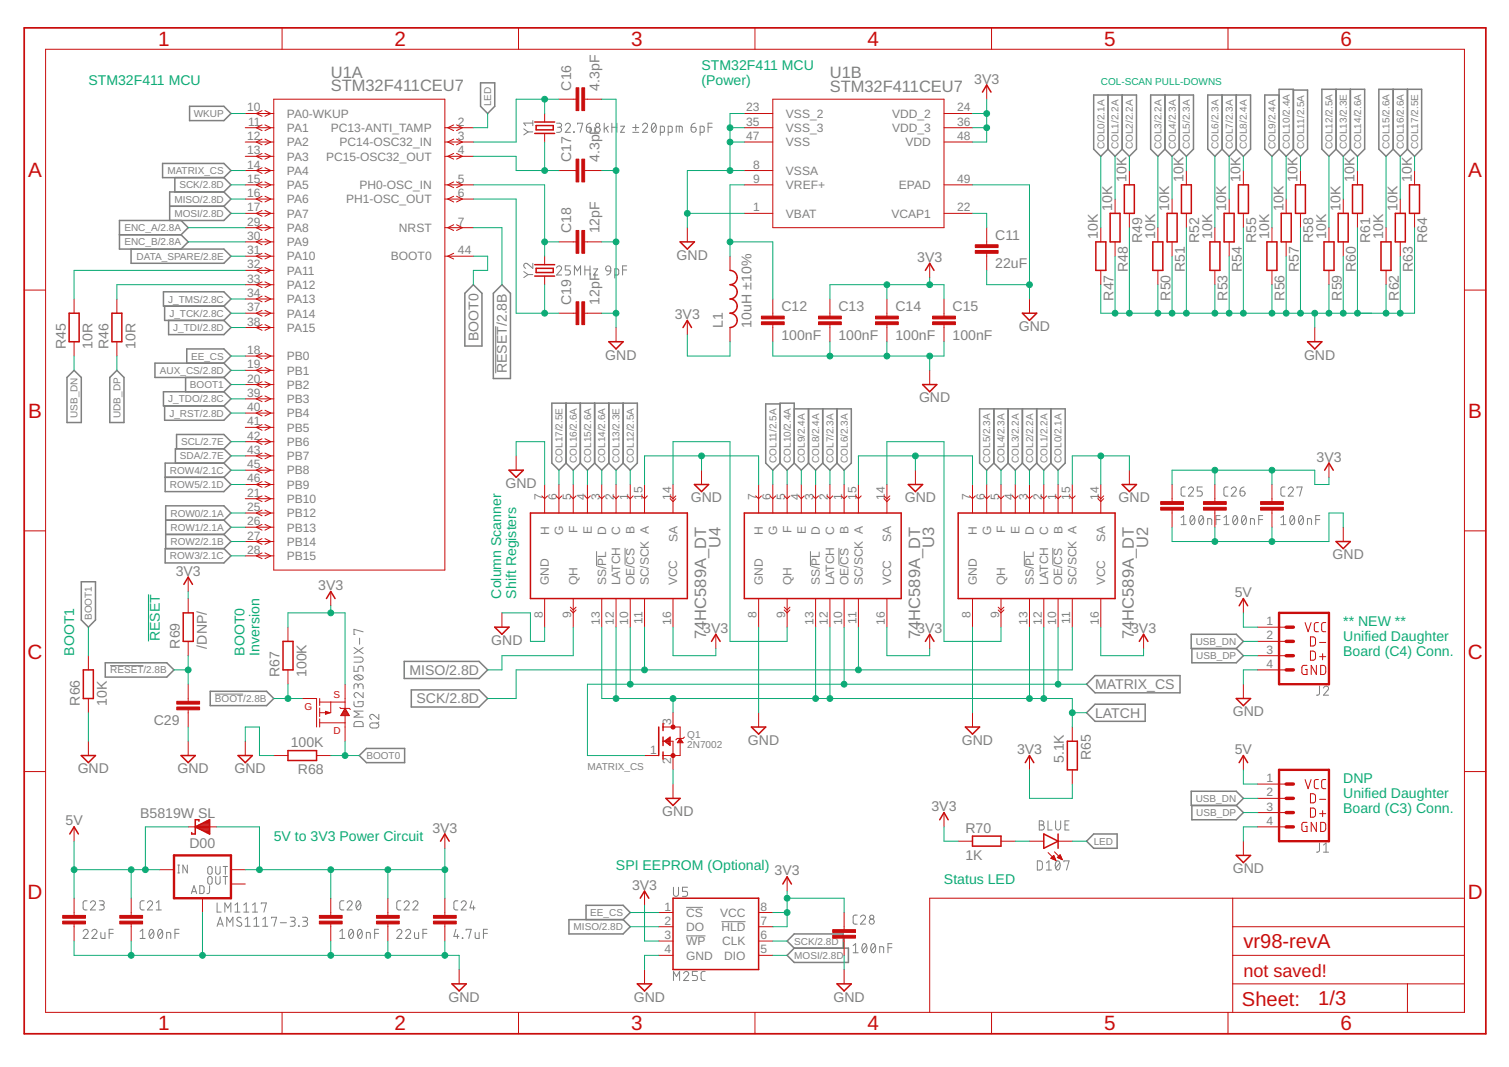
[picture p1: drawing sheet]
<svg xmlns="http://www.w3.org/2000/svg" width="297mm" height="210mm" viewBox="0 0 297 210" stroke-linecap="round" stroke-linejoin="round" font-family="sans-serif">
<defs><g id="words">
<g font-size="4.1" fill="#c90d0c">
<text x="31.1" y="9">1</text>
<text x="77.7" y="9">2</text>
<text x="124.2" y="9">3</text>
<text x="170.8" y="9">4</text>
<text x="217.3" y="9">5</text>
<text x="263.9" y="9">6</text>
<text x="5.5" y="34.8">A</text>
<text x="289" y="34.8">A</text>
<text x="5.5" y="82.2">B</text>
<text x="289" y="82.2">B</text>
<text x="5.4" y="129.5">C</text>
<text x="288.9" y="129.5">C</text>
<text x="5.4" y="176.9">D</text>
<text x="288.9" y="176.9">D</text>
<text x="31.1" y="202.7">1</text>
<text x="77.7" y="202.7">2</text>
<text x="124.2" y="202.7">3</text>
<text x="170.8" y="202.7">4</text>
<text x="217.3" y="202.7">5</text>
<text x="263.9" y="202.7">6</text>
</g>
<g font-size="4" fill="#c90d0c">
<text x="244.8" y="186.5">vr98-revA</text>
<text x="244.5" y="197.9">Sheet:</text>
<text x="259.5" y="197.8">1/3</text>
</g>
<text font-size="3.6" fill="#c90d0c" x="244.8" y="192.1">not saved!</text>
<g font-size="3.2" fill="#808080">
<text x="65.1" y="17.8">STM32F411CEU7</text>
<text x="65.1" y="15.3">U1A</text>
<text x="163.4" y="15.3">U1B</text>
<text x="163.3" y="18.1">STM32F411CEU7</text>
<text x="141.8" y="107.9" transform="rotate(-90 141.8 107.9)">U4</text>
<text x="183.9" y="107.9" transform="rotate(-90 183.9 107.9)">U3</text>
<text x="226" y="107.9" transform="rotate(-90 226 107.9)">U2</text>
<text x="139" y="125.7" transform="rotate(-90 139 125.7)">74HC589A_DT</text>
<text x="181.1" y="125.7" transform="rotate(-90 181.1 125.7)">74HC589A_DT</text>
<text x="223.2" y="125.7" transform="rotate(-90 223.2 125.7)">74HC589A_DT</text>
</g>
<g font-size="2.8" fill="#0dab76">
<text x="17.4" y="16.7">STM32F411 MCU</text>
<text x="138.1" y="13.8">STM32F411 MCU</text>
<text x="138.1" y="16.7">(Power)</text>
<text x="98.7" y="117.8" transform="rotate(-90 98.7 117.8)">Column Scanner</text>
<text x="101.6" y="117.8" transform="rotate(-90 101.6 117.8)">Shift Registers</text>
<text x="264.4" y="123.1">** NEW **</text>
<text x="14.6" y="129" transform="rotate(-90 14.6 129)">BOOT1</text>
<text x="31.4" y="126.2" transform="rotate(-90 31.4 126.2)">RESET</text>
<text x="48.1" y="129" transform="rotate(-90 48.1 129)">BOOT0</text>
<text x="51.1" y="129" transform="rotate(-90 51.1 129)">Inversion</text>
<text x="264.4" y="126">Unified Daughter</text>
<text x="264.4" y="129">Board (C4) Conn.</text>
<text x="264.4" y="154">DNP</text>
<text x="264.4" y="156.9">Unified Daughter</text>
<text x="264.4" y="159.9">Board (C3) Conn.</text>
<text x="53.9" y="165.5">5V to 3V3 Power Circuit</text>
<text x="121.3" y="171.1">SPI EEPROM (Optional)</text>
<text x="185.8" y="173.9">Status LED</text>
</g>
<g font-size="2.8" fill="#808080">
<text x="112.4" y="17.8" transform="rotate(-90 112.4 17.8)">C16</text>
<text x="118" y="17.8" transform="rotate(-90 118 17.8)">4.3pF</text>
<text x="191.8" y="16.4">3V3</text>
<text x="112.4" y="31.9" transform="rotate(-90 112.4 31.9)">C17</text>
<text x="118" y="31.9" transform="rotate(-90 118 31.9)">4.3pF</text>
<text x="221.7" y="35.8" transform="rotate(-90 221.7 35.8)">10K</text>
<text x="233" y="35.8" transform="rotate(-90 233 35.8)">10K</text>
<text x="244.2" y="35.8" transform="rotate(-90 244.2 35.8)">10K</text>
<text x="255.4" y="35.8" transform="rotate(-90 255.4 35.8)">10K</text>
<text x="266.7" y="35.8" transform="rotate(-90 266.7 35.8)">10K</text>
<text x="277.9" y="35.8" transform="rotate(-90 277.9 35.8)">10K</text>
<text x="218.9" y="41.4" transform="rotate(-90 218.9 41.4)">10K</text>
<text x="230.2" y="41.4" transform="rotate(-90 230.2 41.4)">10K</text>
<text x="241.4" y="41.4" transform="rotate(-90 241.4 41.4)">10K</text>
<text x="252.6" y="41.4" transform="rotate(-90 252.6 41.4)">10K</text>
<text x="263.8" y="41.4" transform="rotate(-90 263.8 41.4)">10K</text>
<text x="275.1" y="41.4" transform="rotate(-90 275.1 41.4)">10K</text>
<text x="112.4" y="45.9" transform="rotate(-90 112.4 45.9)">C18</text>
<text x="118" y="45.9" transform="rotate(-90 118 45.9)">12pF</text>
<text x="195.9" y="47.2">C11</text>
<text x="216.1" y="47" transform="rotate(-90 216.1 47)">10K</text>
<text x="224.8" y="47.9" transform="rotate(-90 224.8 47.9)">R49</text>
<text x="227.4" y="47" transform="rotate(-90 227.4 47)">10K</text>
<text x="236" y="47.9" transform="rotate(-90 236 47.9)">R52</text>
<text x="238.6" y="47" transform="rotate(-90 238.6 47)">10K</text>
<text x="247.3" y="47.9" transform="rotate(-90 247.3 47.9)">R55</text>
<text x="249.8" y="47" transform="rotate(-90 249.8 47)">10K</text>
<text x="258.5" y="47.9" transform="rotate(-90 258.5 47.9)">R58</text>
<text x="261" y="47" transform="rotate(-90 261 47)">10K</text>
<text x="269.7" y="47.9" transform="rotate(-90 269.7 47.9)">R61</text>
<text x="272.3" y="47" transform="rotate(-90 272.3 47)">10K</text>
<text x="280.9" y="47.9" transform="rotate(-90 280.9 47.9)">R64</text>
<text x="133.2" y="51.1">GND</text>
<text x="180.6" y="51.5">3V3</text>
<text x="195.9" y="52.8">22uF</text>
<text x="222" y="53.5" transform="rotate(-90 222 53.5)">R48</text>
<text x="233.2" y="53.5" transform="rotate(-90 233.2 53.5)">R51</text>
<text x="244.5" y="53.5" transform="rotate(-90 244.5 53.5)">R54</text>
<text x="255.7" y="53.5" transform="rotate(-90 255.7 53.5)">R57</text>
<text x="266.9" y="53.5" transform="rotate(-90 266.9 53.5)">R60</text>
<text x="278.1" y="53.5" transform="rotate(-90 278.1 53.5)">R63</text>
<text x="112.4" y="59.9" transform="rotate(-90 112.4 59.9)">C19</text>
<text x="118" y="59.9" transform="rotate(-90 118 59.9)">12pF</text>
<text x="219.2" y="59.1" transform="rotate(-90 219.2 59.1)">R47</text>
<text x="230.4" y="59.1" transform="rotate(-90 230.4 59.1)">R50</text>
<text x="241.6" y="59.1" transform="rotate(-90 241.6 59.1)">R53</text>
<text x="252.9" y="59.1" transform="rotate(-90 252.9 59.1)">R56</text>
<text x="264.1" y="59.1" transform="rotate(-90 264.1 59.1)">R59</text>
<text x="275.3" y="59.1" transform="rotate(-90 275.3 59.1)">R62</text>
<text x="132.8" y="62.7">3V3</text>
<text x="142.3" y="64.4" transform="rotate(-90 142.3 64.4)">L1</text>
<text x="147.9" y="64.4" transform="rotate(-90 147.9 64.4)">10uH ±10%</text>
<text x="153.8" y="61.2">C12</text>
<text x="165" y="61.2">C13</text>
<text x="176.3" y="61.2">C14</text>
<text x="187.5" y="61.2">C15</text>
<text x="200.6" y="65.1">GND</text>
<text x="12.9" y="68.6" transform="rotate(-90 12.9 68.6)">R45</text>
<text x="18.2" y="68.6" transform="rotate(-90 18.2 68.6)">10R</text>
<text x="21.4" y="68.6" transform="rotate(-90 21.4 68.6)">R46</text>
<text x="26.7" y="68.6" transform="rotate(-90 26.7 68.6)">10R</text>
<text x="94.2" y="67.1" transform="rotate(-90 94.2 67.1)">BOOT0</text>
<text x="119.1" y="70.7">GND</text>
<text x="153.8" y="66.8">100nF</text>
<text x="165" y="66.8">100nF</text>
<text x="176.3" y="66.8">100nF</text>
<text x="187.5" y="66.8">100nF</text>
<text x="256.7" y="70.7">GND</text>
<text x="99.8" y="73.4" transform="rotate(-90 99.8 73.4)">RESET/2.8B</text>
<text x="180.9" y="79.2">GND</text>
<text x="259.1" y="90.8">3V3</text>
<text x="99.5" y="96">GND</text>
<text x="136" y="98.8">GND</text>
<text x="178.1" y="98.8">GND</text>
<text x="220.2" y="98.8">GND</text>
<text x="34.6" y="113.3">3V3</text>
<text x="262.3" y="110">GND</text>
<text x="62.7" y="116.1">3V3</text>
<text x="243.1" y="117.5">5V</text>
<text x="138.4" y="124.5">3V3</text>
<text x="180.6" y="124.5">3V3</text>
<text x="222.7" y="124.5">3V3</text>
<text x="35.4" y="127.6" transform="rotate(-90 35.4 127.6)">R69</text>
<text x="40.7" y="127.6" transform="rotate(-90 40.7 127.6)">/DNP/</text>
<text x="96.7" y="126.9">GND</text>
<text x="55" y="133.2" transform="rotate(-90 55 133.2)">R67</text>
<text x="60.3" y="133.2" transform="rotate(-90 60.3 133.2)">100K</text>
<text x="80.6" y="132.8">MISO/2.8D</text>
<text x="215.6" y="135.6">MATRIX_CS</text>
<text x="15.7" y="138.8" transform="rotate(-90 15.7 138.8)">R66</text>
<text x="21" y="138.8" transform="rotate(-90 21 138.8)">10K</text>
<text x="30.3" y="142.6">C29</text>
<text x="82" y="138.4">SCK/2.8D</text>
<text x="215.6" y="141.2">LATCH</text>
<text x="242.7" y="140.9">GND</text>
<text x="57.2" y="147">100K</text>
<text x="147.2" y="146.5">GND</text>
<text x="189.3" y="146.5">GND</text>
<text x="200.2" y="148.4">3V3</text>
<text x="214.7" y="149.5" transform="rotate(-90 214.7 149.5)">R65</text>
<text x="243.1" y="148.4">5V</text>
<text x="15.3" y="152.1">GND</text>
<text x="34.9" y="152.1">GND</text>
<text x="46.2" y="152.1">GND</text>
<text x="58.6" y="152.3">R68</text>
<text x="209.4" y="150.1" transform="rotate(-90 209.4 150.1)">5.1K</text>
<text x="27.6" y="160.8">B5819W SL</text>
<text x="130.4" y="160.6">GND</text>
<text x="183.4" y="159.6">3V3</text>
<text x="12.9" y="162.4">5V</text>
<text x="37.3" y="166.7">D00</text>
<text x="85.1" y="163.8">3V3</text>
<text x="190" y="163.8">R70</text>
<text x="152.5" y="172.2">3V3</text>
<text x="190" y="169.1">1K</text>
<text x="242.7" y="171.8">GND</text>
<text x="124.4" y="175">3V3</text>
<text x="88.3" y="197.1">GND</text>
<text x="124.8" y="197.1">GND</text>
<text x="164.1" y="197.1">GND</text>
</g>
<g font-size="2.4" fill="#808080">
<text x="48.7" y="21.9">10</text>
<text x="56.5" y="23.2">PA0-WKUP</text>
<text x="146.9" y="21.9">23</text>
<text x="154.7" y="23.2">VSS_2</text>
<text x="175.6" y="23.2">VDD_2</text>
<text x="188.4" y="21.9">24</text>
<text x="48.7" y="27.5">12</text>
<text x="48.8" y="24.7">11</text>
<text x="56.5" y="26">PA1</text>
<text x="56.5" y="28.8">PA2</text>
<text x="65.1" y="26">PC13-ANTI_TAMP</text>
<text x="66.8" y="28.8">PC14-OSC32_IN</text>
<text x="90.2" y="24.7">2</text>
<text x="90.2" y="27.5">3</text>
<text x="146.9" y="24.7">35</text>
<text x="146.9" y="27.5">47</text>
<text x="154.7" y="26">VSS_3</text>
<text x="154.7" y="28.8">VSS</text>
<text x="175.6" y="26">VDD_3</text>
<text x="178.2" y="28.8">VDD</text>
<text x="188.4" y="24.7">36</text>
<text x="188.4" y="27.5">48</text>
<text x="48.7" y="30.4">13</text>
<text x="48.7" y="33.2">14</text>
<text x="48.7" y="36">15</text>
<text x="56.5" y="31.6">PA3</text>
<text x="56.5" y="34.4">PA4</text>
<text x="64.2" y="31.6">PC15-OSC32_OUT</text>
<text x="90.2" y="30.4">4</text>
<text x="90.2" y="36">5</text>
<text x="148.2" y="33.2">8</text>
<text x="148.2" y="36">9</text>
<text x="154.7" y="34.4">VSSA</text>
<text x="188.4" y="36">49</text>
<text x="48.7" y="38.8">16</text>
<text x="48.7" y="41.6">17</text>
<text x="56.5" y="37.2">PA5</text>
<text x="56.5" y="40">PA6</text>
<text x="68.1" y="40">PH1-OSC_OUT</text>
<text x="70.8" y="37.2">PH0-OSC_IN</text>
<text x="90.2" y="38.8">6</text>
<text x="148.2" y="41.6">1</text>
<text x="154.7" y="37.2">VREF+</text>
<text x="176.9" y="37.2">EPAD</text>
<text x="188.4" y="41.6">22</text>
<text x="48.7" y="44.4">29</text>
<text x="48.7" y="47.2">30</text>
<text x="56.5" y="42.8">PA7</text>
<text x="56.5" y="45.6">PA8</text>
<text x="78.5" y="45.6">NRST</text>
<text x="90.2" y="44.4">7</text>
<text x="154.7" y="42.8">VBAT</text>
<text x="175.5" y="42.8">VCAP1</text>
<text x="48.7" y="50">31</text>
<text x="48.7" y="52.8">32</text>
<text x="56.5" y="48.4">PA9</text>
<text x="56.5" y="51.2">PA10</text>
<text x="76.9" y="51.2">BOOT0</text>
<text x="90.2" y="50">44</text>
<text x="48.7" y="55.6">33</text>
<text x="48.7" y="58.4">34</text>
<text x="56.5" y="54">PA11</text>
<text x="56.5" y="56.8">PA12</text>
<text x="56.5" y="59.7">PA13</text>
<text x="48.7" y="61.2">37</text>
<text x="48.7" y="64">38</text>
<text x="56.5" y="62.5">PA14</text>
<text x="56.5" y="65.3">PA15</text>
<text x="48.7" y="69.6">18</text>
<text x="56.5" y="70.9">PB0</text>
<text x="48.7" y="72.5">19</text>
<text x="48.7" y="75.3">20</text>
<text x="56.5" y="73.7">PB1</text>
<text x="56.5" y="76.5">PB2</text>
<text x="48.7" y="78.1">39</text>
<text x="48.7" y="80.9">40</text>
<text x="48.7" y="83.7">41</text>
<text x="56.5" y="79.3">PB3</text>
<text x="56.5" y="82.1">PB4</text>
<text x="48.7" y="86.5">42</text>
<text x="48.7" y="89.3">43</text>
<text x="56.5" y="84.9">PB5</text>
<text x="56.5" y="87.7">PB6</text>
<text x="48.7" y="92.1">45</text>
<text x="48.7" y="94.9">46</text>
<text x="56.5" y="90.5">PB7</text>
<text x="56.5" y="93.3">PB8</text>
<text x="48.7" y="97.7">21</text>
<text x="48.7" y="100.5">25</text>
<text x="56.5" y="96.1">PB9</text>
<text x="56.5" y="99">PB10</text>
<text x="56.5" y="101.8">PB12</text>
<text x="106.8" y="98.3" transform="rotate(-90 106.8 98.3)">7</text>
<text x="109.6" y="98.3" transform="rotate(-90 109.6 98.3)">6</text>
<text x="112.4" y="98.3" transform="rotate(-90 112.4 98.3)">5</text>
<text x="115.2" y="98.3" transform="rotate(-90 115.2 98.3)">4</text>
<text x="118.1" y="98.3" transform="rotate(-90 118.1 98.3)">3</text>
<text x="120.9" y="98.3" transform="rotate(-90 120.9 98.3)">2</text>
<text x="123.7" y="98.3" transform="rotate(-90 123.7 98.3)">1</text>
<text x="126.5" y="98.3" transform="rotate(-90 126.5 98.3)">15</text>
<text x="132.1" y="98.3" transform="rotate(-90 132.1 98.3)">14</text>
<text x="148.9" y="98.3" transform="rotate(-90 148.9 98.3)">7</text>
<text x="151.7" y="98.3" transform="rotate(-90 151.7 98.3)">6</text>
<text x="154.5" y="98.3" transform="rotate(-90 154.5 98.3)">5</text>
<text x="157.4" y="98.3" transform="rotate(-90 157.4 98.3)">4</text>
<text x="160.2" y="98.3" transform="rotate(-90 160.2 98.3)">3</text>
<text x="163" y="98.3" transform="rotate(-90 163 98.3)">2</text>
<text x="165.8" y="98.3" transform="rotate(-90 165.8 98.3)">1</text>
<text x="168.6" y="98.3" transform="rotate(-90 168.6 98.3)">15</text>
<text x="174.2" y="98.3" transform="rotate(-90 174.2 98.3)">14</text>
<text x="191" y="98.3" transform="rotate(-90 191 98.3)">7</text>
<text x="193.8" y="98.3" transform="rotate(-90 193.8 98.3)">6</text>
<text x="196.6" y="98.3" transform="rotate(-90 196.6 98.3)">5</text>
<text x="199.5" y="98.3" transform="rotate(-90 199.5 98.3)">4</text>
<text x="202.3" y="98.3" transform="rotate(-90 202.3 98.3)">3</text>
<text x="205.1" y="98.3" transform="rotate(-90 205.1 98.3)">2</text>
<text x="207.9" y="98.3" transform="rotate(-90 207.9 98.3)">1</text>
<text x="210.7" y="98.3" transform="rotate(-90 210.7 98.3)">15</text>
<text x="216.3" y="98.3" transform="rotate(-90 216.3 98.3)">14</text>
<text x="48.7" y="103.3">26</text>
<text x="48.7" y="106.1">27</text>
<text x="56.5" y="104.6">PB13</text>
<text x="56.5" y="107.4">PB14</text>
<text x="108.1" y="105.2" transform="rotate(-90 108.1 105.2)">H</text>
<text x="110.9" y="105.3" transform="rotate(-90 110.9 105.3)">G</text>
<text x="113.7" y="104.9" transform="rotate(-90 113.7 104.9)">F</text>
<text x="116.5" y="105.1" transform="rotate(-90 116.5 105.1)">E</text>
<text x="119.3" y="105.2" transform="rotate(-90 119.3 105.2)">D</text>
<text x="122.1" y="105.2" transform="rotate(-90 122.1 105.2)">C</text>
<text x="124.9" y="105.1" transform="rotate(-90 124.9 105.1)">B</text>
<text x="133.3" y="106.7" transform="rotate(-90 133.3 106.7)">SA</text>
<text x="150.2" y="105.2" transform="rotate(-90 150.2 105.2)">H</text>
<text x="153" y="105.3" transform="rotate(-90 153 105.3)">G</text>
<text x="155.8" y="104.9" transform="rotate(-90 155.8 104.9)">F</text>
<text x="158.6" y="105.1" transform="rotate(-90 158.6 105.1)">E</text>
<text x="161.4" y="105.2" transform="rotate(-90 161.4 105.2)">D</text>
<text x="164.2" y="105.2" transform="rotate(-90 164.2 105.2)">C</text>
<text x="167" y="105.1" transform="rotate(-90 167 105.1)">B</text>
<text x="175.4" y="106.7" transform="rotate(-90 175.4 106.7)">SA</text>
<text x="192.3" y="105.2" transform="rotate(-90 192.3 105.2)">H</text>
<text x="195.1" y="105.3" transform="rotate(-90 195.1 105.3)">G</text>
<text x="197.9" y="104.9" transform="rotate(-90 197.9 104.9)">F</text>
<text x="200.7" y="105.1" transform="rotate(-90 200.7 105.1)">E</text>
<text x="203.5" y="105.2" transform="rotate(-90 203.5 105.2)">D</text>
<text x="206.3" y="105.2" transform="rotate(-90 206.3 105.2)">C</text>
<text x="209.1" y="105.1" transform="rotate(-90 209.1 105.1)">B</text>
<text x="217.5" y="106.7" transform="rotate(-90 217.5 106.7)">SA</text>
<text x="48.7" y="108.9">28</text>
<text x="56.5" y="110.2">PB15</text>
<text x="108.1" y="115.2" transform="rotate(-90 108.1 115.2)">GND</text>
<text x="113.7" y="115.2" transform="rotate(-90 113.7 115.2)">QH</text>
<text x="119.3" y="115.2" transform="rotate(-90 119.3 115.2)">SS/PL</text>
<text x="122.1" y="115.2" transform="rotate(-90 122.1 115.2)">LATCH</text>
<text x="124.9" y="115.2" transform="rotate(-90 124.9 115.2)">OE/CS</text>
<text x="127.7" y="115.2" transform="rotate(-90 127.7 115.2)">SC/SCK A</text>
<text x="133.3" y="115.2" transform="rotate(-90 133.3 115.2)">VCC</text>
<text x="150.2" y="115.2" transform="rotate(-90 150.2 115.2)">GND</text>
<text x="155.8" y="115.2" transform="rotate(-90 155.8 115.2)">QH</text>
<text x="161.4" y="115.2" transform="rotate(-90 161.4 115.2)">SS/PL</text>
<text x="164.2" y="115.2" transform="rotate(-90 164.2 115.2)">LATCH</text>
<text x="167" y="115.2" transform="rotate(-90 167 115.2)">OE/CS</text>
<text x="169.8" y="115.2" transform="rotate(-90 169.8 115.2)">SC/SCK A</text>
<text x="175.4" y="115.2" transform="rotate(-90 175.4 115.2)">VCC</text>
<text x="192.3" y="115.2" transform="rotate(-90 192.3 115.2)">GND</text>
<text x="197.9" y="115.2" transform="rotate(-90 197.9 115.2)">QH</text>
<text x="203.5" y="115.2" transform="rotate(-90 203.5 115.2)">SS/PL</text>
<text x="206.3" y="115.2" transform="rotate(-90 206.3 115.2)">LATCH</text>
<text x="209.1" y="115.2" transform="rotate(-90 209.1 115.2)">OE/CS</text>
<text x="211.9" y="115.2" transform="rotate(-90 211.9 115.2)">SC/SCK A</text>
<text x="217.5" y="115.2" transform="rotate(-90 217.5 115.2)">VCC</text>
<text x="106.8" y="121.7" transform="rotate(-90 106.8 121.7)">8</text>
<text x="112.4" y="121.7" transform="rotate(-90 112.4 121.7)">9</text>
<text x="118.1" y="123" transform="rotate(-90 118.1 123)">13</text>
<text x="120.9" y="123" transform="rotate(-90 120.9 123)">12</text>
<text x="123.7" y="123" transform="rotate(-90 123.7 123)">10</text>
<text x="126.5" y="122.8" transform="rotate(-90 126.5 122.8)">11</text>
<text x="132.1" y="123" transform="rotate(-90 132.1 123)">16</text>
<text x="148.9" y="121.7" transform="rotate(-90 148.9 121.7)">8</text>
<text x="154.5" y="121.7" transform="rotate(-90 154.5 121.7)">9</text>
<text x="160.2" y="123" transform="rotate(-90 160.2 123)">13</text>
<text x="163" y="123" transform="rotate(-90 163 123)">12</text>
<text x="165.8" y="123" transform="rotate(-90 165.8 123)">10</text>
<text x="168.6" y="122.8" transform="rotate(-90 168.6 122.8)">11</text>
<text x="174.2" y="123" transform="rotate(-90 174.2 123)">16</text>
<text x="191" y="121.7" transform="rotate(-90 191 121.7)">8</text>
<text x="196.6" y="121.7" transform="rotate(-90 196.6 121.7)">9</text>
<text x="202.3" y="123" transform="rotate(-90 202.3 123)">13</text>
<text x="205.1" y="123" transform="rotate(-90 205.1 123)">12</text>
<text x="207.9" y="123" transform="rotate(-90 207.9 123)">10</text>
<text x="210.7" y="122.8" transform="rotate(-90 210.7 122.8)">11</text>
<text x="216.3" y="123" transform="rotate(-90 216.3 123)">16</text>
<text x="249.3" y="123">1</text>
<text x="249.3" y="125.8">2</text>
<text x="249.3" y="128.6">3</text>
<text x="249.3" y="131.4">4</text>
<text x="132.1" y="142.6" transform="rotate(-90 132.1 142.6)">3</text>
<text x="128" y="148.2">1</text>
<text x="132.1" y="150.3" transform="rotate(-90 132.1 150.3)">2</text>
<text x="249.3" y="153.9">1</text>
<text x="249.3" y="156.7">2</text>
<text x="249.3" y="159.5">3</text>
<text x="249.3" y="162.3">4</text>
<text x="130.8" y="179.1">1</text>
<text x="149.7" y="179.1">8</text>
<text x="130.8" y="184.7">3</text>
<text x="130.8" y="181.9">2</text>
<text x="135.1" y="180.4">CS</text>
<text x="135.1" y="186">WP</text>
<text x="135.1" y="183.2">DO</text>
<text x="141.7" y="180.4">VCC</text>
<text x="142" y="183.2">HLD</text>
<text x="142.1" y="186">CLK</text>
<text x="149.7" y="181.9">7</text>
<text x="149.7" y="184.7">6</text>
<text x="130.8" y="187.5">4</text>
<text x="135.1" y="188.8">GND</text>
<text x="142.5" y="188.8">DIO</text>
<text x="149.7" y="187.5">5</text>
</g>
<text font-size="2" fill="#0dab76" x="216.7" y="16.7">COL-SCAN PULL-DOWNS</text>
<g font-size="2" fill="#808080">
<text x="38.2" y="23">WKUP</text>
<text x="96.7" y="20.9" transform="rotate(-90 96.7 20.9)">LED</text>
<text x="217.4" y="29.3" transform="rotate(-90 217.4 29.3)">COL0/2.1A</text>
<text x="220.2" y="29.3" transform="rotate(-90 220.2 29.3)">COL1/2.2A</text>
<text x="223" y="29.3" transform="rotate(-90 223 29.3)">COL2/2.2A</text>
<text x="228.6" y="29.3" transform="rotate(-90 228.6 29.3)">COL3/2.2A</text>
<text x="231.4" y="29.3" transform="rotate(-90 231.4 29.3)">COL4/2.3A</text>
<text x="234.2" y="29.3" transform="rotate(-90 234.2 29.3)">COL5/2.3A</text>
<text x="239.8" y="29.3" transform="rotate(-90 239.8 29.3)">COL6/2.3A</text>
<text x="242.7" y="29.3" transform="rotate(-90 242.7 29.3)">COL7/2.3A</text>
<text x="245.5" y="29.3" transform="rotate(-90 245.5 29.3)">COL8/2.4A</text>
<text x="251.1" y="29.3" transform="rotate(-90 251.1 29.3)">COL9/2.4A</text>
<text x="253.9" y="29.3" transform="rotate(-90 253.9 29.3)">COL10/2.4A</text>
<text x="256.7" y="29.3" transform="rotate(-90 256.7 29.3)">COL11/2.5A</text>
<text x="262.3" y="29.3" transform="rotate(-90 262.3 29.3)">COL12/2.5A</text>
<text x="265.1" y="29.3" transform="rotate(-90 265.1 29.3)">COL13/2.3E</text>
<text x="267.9" y="29.3" transform="rotate(-90 267.9 29.3)">COL14/2.6A</text>
<text x="273.5" y="29.3" transform="rotate(-90 273.5 29.3)">COL15/2.6A</text>
<text x="276.3" y="29.3" transform="rotate(-90 276.3 29.3)">COL16/2.6A</text>
<text x="279.1" y="29.3" transform="rotate(-90 279.1 29.3)">COL17/2.5E</text>
<text x="32.9" y="34.2">MATRIX_CS</text>
<text x="34.3" y="39.9">MISO/2.8D</text>
<text x="35.3" y="37.1">SCK/2.8D</text>
<text x="24.5" y="45.5">ENC_A/2.8A</text>
<text x="34.3" y="42.7">MOSI/2.8D</text>
<text x="24.5" y="48.3">ENC_B/2.8A</text>
<text x="26.9" y="51.1">DATA_SPARE/2.8E</text>
<text x="33.1" y="59.5">J_TMS/2.8C</text>
<text x="33.4" y="62.3">J_TCK/2.8C</text>
<text x="34.1" y="65.1">J_TDI/2.8D</text>
<text x="37.6" y="70.7">EE_CS</text>
<text x="31.5" y="73.5">AUX_CS/2.8D</text>
<text x="37.4" y="76.4">BOOT1</text>
<text x="15.3" y="82.2" transform="rotate(-90 15.3 82.2)">USB_DN</text>
<text x="23.7" y="82.2" transform="rotate(-90 23.7 82.2)">UDB_DP</text>
<text x="33.1" y="79.2">J_TDO/2.8C</text>
<text x="33.4" y="82">J_RST/2.8D</text>
<text x="35.6" y="87.6">SCL/2.7E</text>
<text x="33.5" y="93.2">ROW4/2.1C</text>
<text x="33.5" y="96">ROW5/2.1D</text>
<text x="35.4" y="90.4">SDA/2.7E</text>
<text x="110.7" y="91.1" transform="rotate(-90 110.7 91.1)">COL17/2.5E</text>
<text x="113.5" y="91.1" transform="rotate(-90 113.5 91.1)">COL16/2.6A</text>
<text x="116.3" y="91.1" transform="rotate(-90 116.3 91.1)">COL15/2.6A</text>
<text x="119.1" y="91.1" transform="rotate(-90 119.1 91.1)">COL14/2.6A</text>
<text x="122" y="91.1" transform="rotate(-90 122 91.1)">COL13/2.3E</text>
<text x="124.8" y="91.1" transform="rotate(-90 124.8 91.1)">COL12/2.5A</text>
<text x="152.8" y="91.1" transform="rotate(-90 152.8 91.1)">COL11/2.5A</text>
<text x="155.6" y="91.1" transform="rotate(-90 155.6 91.1)">COL10/2.4A</text>
<text x="158.4" y="91.1" transform="rotate(-90 158.4 91.1)">COL9/2.4A</text>
<text x="161.3" y="91.1" transform="rotate(-90 161.3 91.1)">COL8/2.4A</text>
<text x="164.1" y="91.1" transform="rotate(-90 164.1 91.1)">COL7/2.3A</text>
<text x="166.9" y="91.1" transform="rotate(-90 166.9 91.1)">COL6/2.3A</text>
<text x="194.9" y="91.1" transform="rotate(-90 194.9 91.1)">COL5/2.3A</text>
<text x="197.7" y="91.1" transform="rotate(-90 197.7 91.1)">COL4/2.3A</text>
<text x="200.6" y="91.1" transform="rotate(-90 200.6 91.1)">COL3/2.2A</text>
<text x="203.4" y="91.1" transform="rotate(-90 203.4 91.1)">COL2/2.2A</text>
<text x="206.2" y="91.1" transform="rotate(-90 206.2 91.1)">COL1/2.2A</text>
<text x="209" y="91.1" transform="rotate(-90 209 91.1)">COL0/2.1A</text>
<text x="33.6" y="101.6">ROW0/2.1A</text>
<text x="33.6" y="104.4">ROW1/2.1A</text>
<text x="33.6" y="107.2">ROW2/2.1B</text>
<text x="33.5" y="110">ROW3/2.1C</text>
<text x="18.1" y="122" transform="rotate(-90 18.1 122)">BOOT1</text>
<text x="235.4" y="126.9">USB_DN</text>
<text x="235.5" y="129.7">USB_DP</text>
<text x="21.7" y="132.5">RESET/2.8B</text>
<text x="42.3" y="138.1">BOOT/2.8B</text>
<text x="72.1" y="149.3">BOOT0</text>
<text x="135.3" y="147.2">2N7002</text>
<text x="135.3" y="145.1">Q1</text>
<text x="115.6" y="151.4">MATRIX_CS</text>
<text x="235.4" y="157.7">USB_DN</text>
<text x="235.5" y="160.6">USB_DP</text>
<text x="215.3" y="166.2">LED</text>
<text x="112.9" y="183">MISO/2.8D</text>
<text x="116.2" y="180.2">EE_CS</text>
<text x="156.3" y="185.8">SCK/2.8D</text>
<text x="156.3" y="188.6">MOSI/2.8D</text>
</g>
<g font-size="2" fill="#c90d0c">
<text x="65.7" y="137.4">S</text>
<text x="59.9" y="139.7">G</text>
<text x="65.7" y="144.4">D</text>
</g>
</g></defs>
<g fill="none" stroke="#808080" stroke-width=".2">
<path d="M103.1 25.4l.8 .6M103.9 26h1M103.9 26l-.8 .5M104.9 24.2h-1.8l.4 .5M104.9 23.7v1M109.6 24.2h.6a.4 .4 0 0 1 .4 .4 .4 .4 0 0 1-.4 .4h-.5M110 25a.5 .5 0 0 1 .5 .5 .5 .5 0 0 1-.5 .5h-.4M111.3 24.6a.49 .49 0 0 1 .7-.3 .49 .49 0 0 1 .1 .7l-.8 1h1M112.9 25.9l.1 .1zM113.7 24.4v-.2h1l-.5 1.8M115.4 25h.6a.5 .5 0 0 1 .4 .6 .5 .5 0 0 1-.5 .4 .5 .5 0 0 1-.5-.5zM116.2 24.2a.8 .8 0 0 0-.8 .8"/>
<path d="M118.9 24.2v1.8M119.3 25.2l.4 .8M119.7 24.8l-.8 .6M120.4 25h1M120.4 24.2v1.8M121.4 24.2v1.8M122.2 24.8h.7l-.7 1.2h.7M124.5 26h1.2M124.5 25.1h1.2M125.1 24.5v1.2M126.5 24.6a.49 .49 0 0 1 .7-.3 .49 .49 0 0 1 .1 .7l-.8 1h1M128.4 24.4l.3-.2a1.05 1.05 0 0 1 0 1.8 1.14 1.14 0 0 1-.3-1.6z"/>
<path d="M129.1 24.6l-.8 1M130 26h.6l.2-.2v-.7l-.2-.2-.6-.1v1.8M131.5 26h.6l.2-.2v-.7l-.1-.2-.7-.1v1.8M133.1 26v-1.2l1.1 .1 .1 1.1M133.7 24.8v1.2M136 25h.6a.5 .5 0 0 1 .4 .6 .5 .5 0 0 1-.5 .4 .5 .5 0 0 1-.5-.5zM136.8 24.2a.77 .77 0 0 0-.8 .8M137.8 26h.6l.2-.2v-.7l-.1-.2-.7-.1v1.8M139.4 25h.8M140.2 24.2h-.8v1.8M103.1 53.4l.8 .6M103.9 54l-.8 .6"/>
<path d="M103.9 54h1M104.9 51.8v1l-1-.9a.49 .49 0 0 0-.8 .2 .49 .49 0 0 0 .4 .7M109.6 52.7a.49 .49 0 0 1 .7-.4 .49 .49 0 0 1 .1 .8l-.8 1h1M112.3 52.3h-1v.8h.6a.51 .51 0 0 1 .4 .5 .51 .51 0 0 1-.4 .5h-.6M113.1 54.1v-1.8l.6 1 .6-1v1.8M115.1 53.1h1M115.1 52.3v1.8M116.1 52.3v1.8M116.8 52.9h.8l-.8 1.2h.8M119.3 52.5l.3-.2 .5 .2 .1 .8-.9-.1-.1-.3zM120.2 53.3l-.2 .6-.6 .2M121 54.1h.6l.2-.2v-.7l-.2-.3h-.6v1.8"/>
<path d="M122.6 53.1h.8M123.4 52.3h-.8v1.8M233.3 95.8h-.6l-.2 .4v1.2l.2 .2h.6M233.9 96.2a.49 .49 0 0 1 .7-.4 .49 .49 0 0 1 .2 .8l-.9 1h1M236.7 95.8h-1v.8h.6a.51 .51 0 0 1 .4 .5 .51 .51 0 0 1-.4 .5h-.6M241.7 95.8h-.5l-.3 .4v1.2l.3 .2h.5M242.4 96.2a.49 .49 0 0 1 .7-.4 .49 .49 0 0 1 .1 .8l-.8 1h1M244.1 96.6h.6a.5 .5 0 0 1 .4 .6 .5 .5 0 0 1-.5 .4 .5 .5 0 0 1-.5-.5zM244.9 95.8h-.3a.8 .8 0 0 0-.5 .8M252.9 95.8h-.5l-.3 .4 .1 1.2 .2 .2h.5M253.6 96.2a.5 .5 0 0 1 .7-.4 .5 .5 0 0 1 .1 .8l-.8 1h1M255.3 96v-.2h1l-.5 1.8"/>
<path d="M117.4 108.4v2.9M123 107.8v3.3M159.5 108.4v2.9M165.1 107.8v3.3M201.6 108.4v2.9M207.2 107.8v3.3M232.5 101.8l.5-.4v1.8M232.5 103.2h1M234.4 101.5l.3-.1a1.03 1.03 0 0 1 0 1.8 1.11 1.11 0 0 1-.3-1.7zM235.1 101.8l-.8 1M236.2 101.5l.3-.1a1.06 1.06 0 0 1 0 1.8 1.11 1.11 0 0 1-.3-1.7zM236.9 101.8l-.8 1"/>
<path d="M237.7 103.2v-1.2l.8 .2v1M239.4 102.2h.8M240.2 101.4h-.8v1.8M240.9 103.2h1M240.9 101.8l.5-.4v1.8M242.9 101.5l.2-.1a1.03 1.03 0 0 1 0 1.8 1.11 1.11 0 0 1-.2-1.7zM243.5 101.8l-.8 1M244.6 101.5l.3-.1a1.06 1.06 0 0 1 0 1.8 1.11 1.11 0 0 1-.3-1.7zM245.3 101.8l-.8 1M246.1 103.2v-1.2l.8 .2v1M247.8 102.2h.8M248.6 101.4h-.8v1.8"/>
<path d="M252.1 103.2h1M252.1 101.8l.5-.4v1.8M254.1 101.5l.3-.1a1.03 1.03 0 0 1 0 1.8 1.13 1.13 0 0 1-.3-1.7zM254.8 101.8l-.8 1M255.8 101.5l.3-.1a1.03 1.03 0 0 1 0 1.8 1.11 1.11 0 0 1-.3-1.7zM256.5 101.8l-.8 1M257.4 103.2v-1.2l.7 .2 .1 1M259 102.2h.8M259.8 101.4h-.8v1.8M21.7 130.9h6.5M42.3 136.5h5.6M69.7 138v.6l.2 .4h1.2l.4-.2v-.8h-1v.3"/>
<path d="M69.7 131.1v1h.8v-.7a.51 .51 0 0 1 .5-.3 .51 .51 0 0 1 .5 .3v.7M69.7 129.3h1.3a.5 .5 0 0 1 .5 .5 .5 .5 0 0 1-.5 .5h-1.3M69.7 127.4l1.8 1.2M69.8 133a1.11 1.11 0 0 1 1.7 .3 1.07 1.07 0 0 1-1.8 0zM70.1 132.9l1 .8M70.5 135a.5 .5 0 0 1 .5-.5 .5 .5 0 0 1 .5 .5v.5M70.5 135.3v-.4a.4 .4 0 0 0-.4-.4 .4 .4 0 0 0-.4 .4v.6M70.8 125.5v1.2M71.5 136.2v1l-1-.8a.5 .5 0 0 0-.8 .1 .5 .5 0 0 0 .4 .7M71.5 124.3l-1.8-.5v1h.2M71.5 139.9h-1.8l1 .6-1 .6h1.8M71.5 127.4l-1.8 1.2"/>
<path d="M259.7 135v1.5l-.2 .2-.4 .1M260.5 135.4a.49 .49 0 0 1 .7-.4 .49 .49 0 0 1 .2 .8l-.9 1h1M69.8 142.1l.4-.2 1.1 .1 .2 .3v.6h-1.8zM72.8 142.5l.3-.3h1a.5 .5 0 0 1 .5 .5 .5 .5 0 0 1-.5 .5l-1.1-.1-.2-.3zM74.6 140.5v1l-1-.8a.49 .49 0 0 0-.8 .1 .49 .49 0 0 0 .4 .7M74.6 142l-.4 .4M17.1 177.2h-.5l-.2 .4v1.2l.2 .2h.5M17.8 177.6a.49 .49 0 0 1 .7-.4 .49 .49 0 0 1 .1 .8l-.8 1h1M19.5 177.2h.6a.4 .4 0 0 1 .4 .4 .4 .4 0 0 1-.4 .4h-.4M20 178a.5 .5 0 0 1 .5 .5 .5 .5 0 0 1-.5 .5h-.5M28.4 177.2h-.6l-.2 .4v1.2l.2 .2h.6M29 177.6a.5 .5 0 0 1 .7-.4 .5 .5 0 0 1 .2 .8l-.9 1h1"/>
<path d="M30.8 179h.9M30.8 177.6l.5-.4v1.8M35 171.7h.3M35 170.2h.3M35.2 170.2v1.5M36.9 170.2v1.5l-.9-1.5v1.5M37.7 175.8l.5-1.6 .5 1.6M37.8 175.4h.8M39.3 174.2l.6 .1 .3 .2v1l-.3 .3h-.6zM41 172.6l.3-.2 .3 .2 .2 .9a.43 .43 0 0 1-.5 .5 .43 .43 0 0 1-.4-.5zM41 170.6l.3-.1 .3 .1 .2 1a.43 .43 0 0 1-.5 .4 .43 .43 0 0 1-.4-.4zM41.3 174.2l-.1 1.4-.2 .2h-.3"/>
<path d="M42.5 172.4v1.1a.43 .43 0 0 0 .4 .5 .43 .43 0 0 0 .4-.5v-1.1M42.5 170.5v1.1a.43 .43 0 0 0 .4 .4 .43 .43 0 0 0 .4-.4v-1.1M42.7 177.6v1.8h.8M43.9 172.4h.9M43.9 170.5h.9M44.3 179.4v-1.8l.6 1 .5-1v1.8M44.4 170.5v1.5M44.4 172.4v1.6M46.2 179.4h1M46.2 178l.6-.4v1.8M48 179.4h1M48 178l.5-.4v1.8"/>
<path d="M49.7 179.4h1M49.7 178l.5-.4v1.8M51.4 177.8v-.2h1l-.5 1.8M67.7 177.2h-.6l-.2 .4v1.2l.2 .2h.6M68.3 177.6a.49 .49 0 0 1 .7-.4 .49 .49 0 0 1 .2 .8l-.9 1h1M70.3 177.3l.2-.1a1.05 1.05 0 0 1 0 1.8 1.12 1.12 0 0 1-.2-1.7zM71 177.6l-.9 1M78.9 177.2h-.5l-.3 .4v1.2l.3 .2h.5M79.5 177.6a.5 .5 0 0 1 .7-.4 .5 .5 0 0 1 .2 .8l-.9 1h1.1M81.3 177.6a.49 .49 0 0 1 .7-.4 .49 .49 0 0 1 .1 .8l-.8 1h1M90.1 177.2h-.5l-.3 .4 .1 1.2 .2 .2h.5M90.8 177.6a.49 .49 0 0 1 .7-.4 .49 .49 0 0 1 .1 .8l-.8 1h1"/>
<path d="M92.9 177.2l-.4 1.4h1M93.2 178.2v.8M132.6 174.5v1.3a.5 .5 0 0 0 .5 .5 .5 .5 0 0 0 .5-.5v-1.3M135.1 178.5h3.3M135.3 174.5h-1v.8h.7a.51 .51 0 0 1 .3 .5 .51 .51 0 0 1-.3 .5h-.7M204.2 169.4h.7l.3 .3v1.1l-.3 .3-.7 .1zM204.6 161.5h.5a.4 .4 0 0 1 .4 .4 .4 .4 0 0 1-.4 .4 .5 .5 0 0 1 .5 .5 .5 .5 0 0 1-.5 .5h-.5zM204.6 162.3h.5M206 171.2h1M206 169.8l.5-.4v1.8M206.3 161.5v1.8h.8M207.8 161.5v1.3a.5 .5 0 0 0 .5 .5 .5 .5 0 0 0 .5-.5v-1.3"/>
<path d="M207.9 169.5l.3-.1a1.05 1.05 0 0 1 0 1.8 1.16 1.16 0 0 1-.3-1.7zM208.6 169.8l-.8 1M209.4 169.5v-.1h1l-.5 1.8M209.6 162.3h.6M210.4 161.5h-.8v1.8h.8M259.7 165.8v1.6l-.2 .2h-.4M260.5 167.6h1M260.5 166.2l.5-.4v1.8M16.4 183.2a.49 .49 0 0 1 .7-.4 .49 .49 0 0 1 .1 .8l-.8 1h1M18.1 183.2a.49 .49 0 0 1 .7-.4 .49 .49 0 0 1 .1 .8l-.8 1h1M19.9 183.4v1l.3 .2h.5v-1.2M21.5 183.6h.8"/>
<path d="M22.3 182.8h-.8v1.8M27.6 184.6h1M27.6 183.2l.5-.4v1.8M29.5 182.9l.3-.1a1.05 1.05 0 0 1 0 1.8 1.14 1.14 0 0 1-.3-1.7zM30.2 183.2l-.8 1M31.3 182.9l.2-.1a1.05 1.05 0 0 1 0 1.8 1.12 1.12 0 0 1-.2-1.7zM31.9 183.2l-.8 1M32.8 184.6v-1.2l.7 .1 .1 .1v1M34.4 183.6h.8M35.2 182.8h-.8v1.8M42.7 182.2l.6-1.8 .6 1.8M42.9 181.8h.9"/>
<path d="M44.6 182.2v-1.8l.6 1 .6-1v1.8M47.5 180.6a.45 .45 0 0 0-.7-.1 .45 .45 0 0 0-.1 .6l.7 .4a.46 .46 0 0 1 0 .7 .46 .46 0 0 1-.6-.1l-.2-.1M48.3 180.8l.4-.4v1.8M48.3 182.2h1M50 182.2h1M50 180.8l.5-.4v1.8M51.7 182.2h1M51.7 180.8l.5-.4v1.8M53.4 180.6v-.2h1l-.5 1.8M55.2 181.5h1.2M57.1 180.4h.6a.39 .39 0 0 1 .4 .4 .39 .39 0 0 1-.4 .4h-.4M57.6 181.2a.5 .5 0 0 1 .5 .5 .5 .5 0 0 1-.5 .5h-.5"/>
<path d="M58.8 182.1l.1 .1zM59.5 180.4h.6a.39 .39 0 0 1 .4 .4 .39 .39 0 0 1-.4 .4h-.4M60 181.2a.5 .5 0 0 1 .5 .5 .5 .5 0 0 1-.5 .5h-.5M66.9 183.2l.5-.4v1.8M66.9 184.6h1M68.8 182.9l.3-.1a1.05 1.05 0 0 1 0 1.8 1.12 1.12 0 0 1-.3-1.7zM69.5 183.2l-.8 1M70.6 182.9l.2-.1a1.07 1.07 0 0 1 0 1.8 1.12 1.12 0 0 1-.2-1.7zM71.2 183.2l-.8 1M72.1 184.6v-1.2l.6 .1 .2 .1v1M73.7 183.6h.8M74.5 182.8h-.8v1.8"/>
<path d="M78.1 183.2a.49 .49 0 0 1 .7-.4 .49 .49 0 0 1 .2 .8l-.9 1h1M79.8 183.2a.49 .49 0 0 1 .7-.4 .49 .49 0 0 1 .2 .8l-.9 1h1M81.6 183.4v.9l.3 .3h.5v-1.2M83.2 183.6h.8M84 182.8h-.8v1.8M89.7 182.8l-.4 1.4h1M90 183.8v.8M91 184.5l.1 .1zM91.8 183v-.2h1l-.5 1.8M93.5 183.4l.1 1 .2 .2h.5v-1.2M95.2 183.6h.7M95.9 182.8h-.7v1.8"/>
<path d="M132.6 192.9v-1.8l.6 1 .6-1v1.8M134.6 191.5a.5 .5 0 0 1 .7-.4 .5 .5 0 0 1 .1 .8l-.8 1h1M135.1 184.1h3.8M137.3 191.1h-1v.8h.6a.51 .51 0 0 1 .4 .5 .51 .51 0 0 1-.4 .5h-.6M138.8 191.1h-.5l-.3 .4v1.2l.3 .2h.5M142 181.3h4.7M167.9 186l.5-.4v1.8M167.9 187.4h1M168.7 180h-.5l-.3 .4 .1 1.2 .2 .2h.5M169.4 180.4a.49 .49 0 0 1 .7-.4 .49 .49 0 0 1 .1 .8l-.8 1h1M169.9 185.7l.3-.1a1.05 1.05 0 0 1 0 1.8 1.14 1.14 0 0 1-.3-1.7zM170.6 186l-.8 1"/>
<path d="M171.6 185.7l.3-.1a1.07 1.07 0 0 1 0 1.8 1.14 1.14 0 0 1-.3-1.7zM172.3 186l-.8 1M173.2 187.4v-1.2l.7 .2v1M174.8 186.4h.8M175.6 185.6h-.8v1.8"/>
<circle cx="117.6" cy="24.6" r=".4"/>
<circle cx="117.6" cy="25.5" r=".5"/>
<circle cx="171.6" cy="180.4" r=".4"/>
<circle cx="171.6" cy="181.3" r=".5"/>
</g>
<g fill="none" stroke="#808080" stroke-width=".3">
<path d="M94.6 16.3h2.8v4.6l-1.4 1.4-1.4-1.4zM218.1 18.7v10.6M220.9 18.7v10.6M229.3 18.7v10.6M232.1 18.7v10.6M240.6 18.7v10.6M243.4 18.7v10.6M251.8 18.7h-2.8v10.6l1.4 1.5 1.4-1.5M254.6 17.7h2.8v11.6l-1.4 1.5-1.4-1.5M263 17.6v11.7M265.8 17.6v11.7M274.2 17.6v11.7"/>
<path d="M277.1 17.6v11.7M32 32.2h12.1l1.4 1.3-1.4 1.4h-12.1zM34.4 34.9v2.9M37.3 20.9h6.8l1.4 1.4-1.4 1.4h-6.8zM44.1 37.8l1.4 1.4-1.4 1.4M44.1 37.8h-10.7v5.6M44.1 34.9l1.4 1.5-1.4 1.4M218.1 29.3l-1.4 1.5-1.4-1.5v-10.6h8.4v10.6l-1.4 1.5-1.4-1.5M218.1 29.3l1.4 1.5 1.4-1.5M229.3 29.3l-1.4 1.5-1.4-1.5v-10.6h8.4v10.6l-1.4 1.5-1.4-1.5M229.3 29.3l1.4 1.5 1.4-1.5M240.6 29.3l-1.5 1.5-1.4-1.5v-10.6h8.5v10.6l-1.4 1.5-1.4-1.5"/>
<path d="M240.6 29.3l1.4 1.5 1.4-1.5M251.8 29.3v-11.7h2.8v11.7M251.8 29.3l1.4 1.5 1.4-1.5M263 29.3l-1.4 1.5-1.4-1.5v-11.7h8.4v11.7l-1.4 1.5-1.4-1.5M263 29.3l1.4 1.5 1.4-1.5M274.2 29.3l-1.4 1.5-1.4-1.5v-11.7h8.4v11.7l-1.4 1.5-1.3-1.5M274.2 29.3l1.4 1.5 1.5-1.5M23.5 46.2h12.1M32.2 57.4h11.9l1.4 1.4-1.4 1.4h-11.9zM33.4 40.6h10.7M35.6 43.4l1.4 1.4-1.4 1.4M35.6 46.2l1.4 1.4-1.4 1.4"/>
<path d="M44.1 40.6l1.4 1.4-1.4 1.4h-20.6v5.6h20.6l1.4 1.4-1.4 1.4h-18.3v-2.8M93.2 56l1.7 1.7v10.4h-3.4v-10.4zM98.8 56l1.7 1.7v16.8h-3.4v-16.8zM13.2 74.3l1.4-1.4 1.4 1.4v8.8h-2.8zM21.6 74.3l1.4-1.4 1.4 1.4v8.8h-2.8zM32.4 60.2v2.8h11.7M32.4 79.9v2.8h11.7l1.4-1.4-1.4-1.4M33.2 63v2.8h10.9l1.4-1.4-1.4-1.4M36.5 74.3v2.8M36.8 71.4v-2.8h7.3l1.4 1.4-1.4 1.4M44.1 71.4h-13.6v2.9h13.6M44.1 74.3l1.4 1.3-1.4 1.5"/>
<path d="M44.1 77.1h-11.9v2.8h11.9M44.1 60.2l1.4 1.4-1.4 1.4M44.1 77.1l1.4 1.4-1.4 1.4M44.1 71.4l1.4 1.5-1.4 1.4M111.4 79.3v11.8M114.2 79.3v11.8M117.1 79.3v11.8M119.8 79.3v11.8M122.7 79.3v11.8M153.5 79.5h-2.8v11.6l1.4 1.4 1.4-1.4M32.5 93.9h11.6M34.8 88.3v-2.8h9.3l1.4 1.4-1.4 1.4"/>
<path d="M44.1 88.3l1.4 1.4-1.4 1.4M44.1 91.1h-11.6v5.6h11.6l1.4-1.4-1.4-1.4M44.1 88.3h-9.6v2.8M44.1 91.1l1.4 1.4-1.4 1.4M111.4 91.1l-1.4 1.4-1.4-1.4v-11.8h16.9v11.8l-1.4 1.4-1.4-1.4M111.4 91.1l1.4 1.4 1.4-1.4M114.2 91.1l1.4 1.4 1.5-1.4M117.1 91.1l1.3 1.4 1.4-1.4M119.8 91.1l1.5 1.4 1.4-1.4M153.5 91.1v-11.8h2.8v11.8M153.5 91.1l1.4 1.4 1.4-1.4M156.3 80.4h11.3v10.7l-1.4 1.4-1.4-1.4"/>
<path d="M156.3 91.1l1.4 1.4 1.5-1.4M159.2 91.1l1.3 1.4 1.4-1.4M159.2 80.4v10.7M161.9 91.1l1.5 1.4 1.4-1.4M161.9 80.4v10.7M164.8 80.4v10.7M195.6 91.1l-1.4 1.4-1.4-1.4v-10.7h16.9v10.7l-1.4 1.4-1.4-1.4M195.6 91.1l1.4 1.4 1.4-1.4M195.6 80.4v10.7M198.4 91.1l1.5 1.4 1.4-1.4M198.4 80.4v10.7M201.3 91.1l1.3 1.4 1.5-1.4"/>
<path d="M201.3 80.4v10.7M204.1 91.1l1.4 1.4 1.4-1.4M204.1 80.4v10.7M206.9 80.4v10.7M16 114.4h2.8v7.6l-1.4 1.4-1.4-1.4zM32.5 107.9h11.6l1.4 1.4-1.4 1.4h-11.6zM32.6 102.3h11.5M32.6 105.1h11.5M44.1 102.3l1.4-1.4-1.4-1.4h-11.5v8.4M44.1 102.3l1.4 1.4-1.4 1.4M44.1 105.1l1.4 1.4-1.4 1.4M20.7 130.4h12.1l1.4 1.4-1.4 1.4h-12.1z"/>
<path d="M41.4 136h11.1l1.4 1.4-1.4 1.4h-11.1zM79.6 130.1h14.7l1.7 1.7-1.7 1.7h-14.7zM81 135.7h13.3l1.7 1.7-1.7 1.7h-13.3zM215.6 132.9h16.7v3.4h-16.7l-1.7-1.7zM234.5 124.8h8.9l1.4 1.4-1.4 1.4h-8.9zM234.6 127.6v2.8h8.8l1.4-1.4-1.4-1.4M70.7 148.6l1.4-1.4h7.6v2.8h-7.6zM213.9 140.2l1.7-1.7h9.8v3.4h-9.8zM234.5 155.7h8.9l1.4 1.4-1.4 1.4h-8.9zM234.6 158.5v2.8h8.8l1.4-1.4-1.4-1.4M215.3 164.1h4.6v2.8h-4.6l-1.4-1.4zM112 180.9h10.7l1.4 1.4-1.4 1.4h-10.7z"/>
<path d="M115.4 180.9v-2.8h7.3l1.4 1.4-1.4 1.4M156.3 186.5l-1.4-1.4 1.4-1.4h9.7v2.8M156.3 186.5h10.7v2.8h-10.7l-1.4-1.4z"/>
</g>
<path d="M97.6 64.2v9.2" fill="none" stroke="#808080" stroke-width=".21"/>
<g fill="none" stroke="#c90d0c" stroke-width=".2">
<path d="M9 9.7h279.3v189.5h-279.3zM53.9 19.5h33.7v92.6h-33.7zM55.5 5.5v4.2M102.1 5.5v4.2M110 19.5h3.4M115.1 19.5h3.3M148.6 5.5v4.2M152.1 19.5h33.7v25.3h-33.7zM194.2 16.7v2.8M195.2 5.5v4.2M241.7 5.5v4.2M48.3 22.3h5.6"/>
<path d="M48.3 25.1h5.6M48.3 27.9h5.6M48.3 30.8h5.6M48.3 33.5h5.6M48.3 36.4h5.6M48.3 39.2h5.6M51.6 21.8l-1.2 .5 1.2 .6M51.6 24.6l-1.2 .5 1.2 .6M51.6 27.4l-1.2 .5 1.2 .6M51.6 30.2l-1.2 .6 1.2 .5M51.6 33l-1.2 .5 1.2 .6M51.6 35.8l-1.2 .6 1.2 .5"/>
<path d="M51.6 38.6l-1.2 .6 1.2 .5M52.2 21.8l1.1 .5-1.1 .6M52.2 24.6l1.1 .5-1.1 .6M52.2 27.4l1.1 .5-1.1 .6M52.2 30.2l1.1 .6-1.1 .5M52.2 33l1.1 .5-1.1 .6M52.2 35.8l1.1 .6-1.1 .5M52.2 38.6l1.1 .6-1.1 .5M87.6 25.1h5.6M87.6 27.9h5.6M87.6 30.8h5.6M87.6 36.4h5.6"/>
<path d="M87.6 39.2h5.6M89.3 24.6l-1.2 .5 1.2 .6M89.3 27.4l-1.2 .5 1.2 .6M89.3 30.2l-1.2 .6 1.2 .5M89.3 35.8l-1.2 .6 1.2 .5M89.3 38.6l-1.2 .6 1.2 .5M89.9 24.6l1.1 .5-1.1 .6M89.9 27.4l1.1 .5-1.1 .6M89.9 30.2l1.1 .6-1.1 .5M89.9 35.8l1.1 .6-1.1 .5M89.9 38.6l1.1 .6-1.1 .5M107.2 22.3v1.7"/>
<path d="M107.2 26.2v1.7M110 33.5h3.4M115.1 33.5h3.3M146.5 22.3h5.6M146.5 25.1h5.6M146.5 27.9h5.6M146.5 33.5h5.6M146.5 36.4h5.6M185.8 22.3h5.6M185.8 25.1h5.6M185.8 27.9h5.6M185.8 36.4h5.6"/>
<path d="M219.5 39.2v2.8M222.3 33.5v2.9M230.7 39.2v2.8M233.5 33.5v2.9M242 39.2v2.8M244.8 33.5v2.9M253.2 39.2v2.8M256 33.5v2.9M264.4 39.2v2.8M267.2 33.5v2.9M275.6 39.2v2.8M278.4 33.5v2.9"/>
<path d="M4.8 57.1h4.2M14.6 58.8v2.8M23 58.8v2.8M48.3 42h5.6M48.3 44.8h5.6M48.3 47.6h5.6M48.3 50.4h5.6M48.3 53.2h5.6M48.3 56h5.6M48.3 58.8h5.6M51.6 41.4l-1.2 .6 1.2 .5M51.6 44.2l-1.2 .6 1.2 .5"/>
<path d="M51.6 47l-1.2 .6 1.2 .6M51.6 49.8l-1.2 .6 1.2 .5M51.6 52.6l-1.2 .6 1.2 .6M51.6 55.5l-1.2 .5 1.2 .6M51.6 58.3l-1.2 .5 1.2 .6M52.2 41.4l1.1 .6-1.1 .5M52.2 44.2l1.1 .6-1.1 .5M52.2 47l1.1 .6-1.1 .6M52.2 49.8l1.1 .6-1.1 .5M52.2 52.6l1.1 .6-1.1 .6M52.2 55.5l1.1 .5-1.1 .6M52.2 58.3l1.1 .5-1.1 .6"/>
<path d="M87.6 44.8h5.6M87.6 50.4h5.6M89.3 44.2l-1.2 .6 1.2 .5M89.3 49.8l-1.2 .6 1.2 .5M89.9 44.2l1.1 .6-1.1 .5M107.2 50.4v1.7M107.2 54.3v1.7M110 47.6h3.4M115.1 47.6h3.3M135.3 44.8v2.8M143.7 50.4v2.8M146.5 42h5.6"/>
<path d="M152.1 58.8v3.4M163.4 58.8v3.4M174.6 58.8v3.4M183 51.8v2.8M185.8 42h5.6M185.8 58.8v3.4M194.2 44.8v3.4M194.2 49.8v3.4M202.6 58.8v2.8M216.7 44.8v2.8M216.7 53.2v2.8M219.5 47.6v2.8"/>
<path d="M222.3 42v2.8M227.9 44.8v2.8M227.9 53.2v2.8M230.7 47.6v2.8M233.5 42v2.8M239.1 44.8v2.8M239.1 53.2v2.8M242 47.6v2.8M244.8 42v2.8M250.4 44.8v2.8M250.4 53.2v2.8M253.2 47.6v2.8"/>
<path d="M256 42v2.8M261.6 44.8v2.8M261.6 53.2v2.8M264.4 47.6v2.8M267.2 42v2.8M272.8 44.8v2.8M272.8 53.2v2.8M275.6 47.6v2.8M278.4 42v2.8M288.3 57.1h4.2M14.6 67.2v2.8M23 67.2v2.8"/>
<path d="M48.3 61.6h5.6M48.3 64.4h5.6M48.3 70h5.6M48.3 72.9h5.6M48.3 75.6h5.6M48.3 78.5h5.6M51.6 61.1l-1.2 .5 1.2 .6M51.6 63.9l-1.2 .5 1.2 .6M51.6 69.5l-1.2 .5 1.2 .6M51.6 72.3l-1.2 .6 1.2 .5M51.6 75.1l-1.2 .5 1.2 .6M51.6 77.9l-1.2 .6 1.2 .5"/>
<path d="M52.2 61.1l1.1 .5-1.1 .6M52.2 63.9l1.1 .5-1.1 .6M52.2 69.5l1.1 .5-1.1 .6M52.2 72.3l1.1 .6-1.1 .5M52.2 75.1l1.1 .5-1.1 .6M52.2 77.9l1.1 .6-1.1 .5M110 61.6h3.4M115.1 61.6h3.3M121.3 64.4v2.8M135.3 63v2.8M143.7 64.4v2.8M152.1 63.9v3.3"/>
<path d="M163.4 63.9v3.3M174.6 63.9v3.3M183 72.9v2.7M185.8 63.9v3.3M258.8 64.4v2.8M48.3 81.3h5.6M48.3 84.1h5.6M48.3 86.9h5.6M48.3 89.7h5.6M48.3 92.5h5.6M48.3 95.3h5.6M48.3 98.1h5.6"/>
<path d="M51.6 80.7l-1.2 .6 1.2 .5M51.6 83.5l-1.2 .6 1.2 .5M51.6 86.3l-1.2 .6 1.2 .5M51.6 89.1l-1.2 .6 1.2 .6M51.6 91.9l-1.2 .6 1.2 .5M51.6 94.7l-1.2 .6 1.2 .6M51.6 97.6l-1.2 .5 1.2 .6M52.2 80.7l1.1 .6-1.1 .5M52.2 83.5l1.1 .6-1.1 .5M52.2 86.3l1.1 .6-1.1 .5M52.2 89.1l1.1 .6-1.1 .6M52.2 91.9l1.1 .6-1.1 .5"/>
<path d="M52.2 94.7l1.1 .6-1.1 .6M52.2 97.6l1.1 .5-1.1 .6M101.6 89.7v2.8M106.7 97.6l.5 .5 .6-.5M107.2 95.3v5.6M109.5 97.6l.5 .5 .6-.5M110 95.3v5.6M112.3 97.6l.5 .5 .6-.5M112.8 95.3v5.6M115.1 97.6l.5 .5 .6-.5M115.6 95.3v5.6M117.9 97.6l.5 .5 .6-.5"/>
<path d="M118.4 95.3v5.6M120.7 97.6l.6 .5 .5-.5M121.3 95.3v5.6M123.5 97.6l.6 .5 .5-.5M124.1 95.3v5.6M126.3 97.6l.6 .5 .5-.5M126.9 95.3v5.6M131.9 97.6l.6 .5 .5-.5M131.9 98.1l.6 .6 .5-.6M132.5 95.3v5.6M138.1 92.5v2.8M148.8 97.6l.5 .5 .6-.5"/>
<path d="M149.3 95.3v5.6M151.6 97.6l.5 .5 .6-.5M152.1 95.3v5.6M154.4 97.6l.5 .5 .6-.5M154.9 95.3v5.6M157.2 97.6l.5 .5 .6-.5M157.7 95.3v5.6M160 97.6l.5 .5 .6-.5M160.5 95.3v5.6M162.8 97.6l.6 .5 .5-.5M163.4 95.3v5.6M165.6 97.6l.6 .5 .5-.5"/>
<path d="M166.2 95.3v5.6M168.4 97.6l.6 .5 .5-.5M169 95.3v5.6M174 97.6l.6 .5 .6-.5M174 98.1l.6 .6 .6-.6M174.6 95.3v5.6M180.2 92.5v2.8M190.9 97.6l.5 .5 .6-.5M191.4 95.3v5.6M193.7 97.6l.5 .5 .6-.5M194.2 95.3v5.6M196.5 97.6l.5 .5 .6-.5"/>
<path d="M197 95.3v5.6M199.3 97.6l.6 .5 .5-.5M199.9 95.3v5.6M202.1 97.6l.5 .5 .6-.5M202.6 95.3v5.6M204.9 97.6l.6 .5 .5-.5M205.5 95.3v5.6M207.7 97.6l.6 .5 .5-.5M208.3 95.3v5.6M210.5 97.6l.6 .5 .5-.5M211.1 95.3v5.6M216.1 97.6l.6 .5 .6-.5"/>
<path d="M216.1 98.1l.6 .6 .6-.6M216.7 95.3v5.6M222.3 92.5v2.8M230.7 95.3v3.4M239.1 95.3v3.4M250.4 95.3v3.4M261.6 91.1v2.8M4.8 104.4h4.2M37 113.5v2.9M37 117.8v2.8M48.3 100.9h5.6M48.3 103.7h5.6"/>
<path d="M48.3 106.5h5.6M48.3 109.3h5.6M51.6 100.4l-1.2 .5 1.2 .6M51.6 103.2l-1.2 .5 1.2 .6M51.6 106l-1.2 .5 1.2 .6M51.6 108.8l-1.2 .5 1.2 .6M52.2 100.4l1.1 .5-1.1 .6M52.2 103.2l1.1 .5-1.1 .6M52.2 106l1.1 .5-1.1 .6M52.2 108.8l1.1 .5-1.1 .6M65.1 116.4v2.8M107.2 117.8v5.6"/>
<path d="M112.3 119.4l.5 .6 .6-.6M112.3 120l.5 .6 .6-.6M112.8 117.8v5.6M118.4 117.8v5.6M121.3 117.8v5.6M124.1 117.8v5.6M126.9 117.8v5.6M132.5 117.8v5.6M149.3 117.8v5.6M154.4 119.4l.5 .6 .6-.6M154.4 120l.5 .6 .6-.6M154.9 117.8v5.6"/>
<path d="M160.5 117.8v5.6M163.4 117.8v5.6M166.2 117.8v5.6M169 117.8v5.6M174.6 117.8v5.6M191.4 117.8v5.6M196.5 119.4l.5 .6 .6-.6M196.5 120l.5 .6 .6-.6M197 117.8v5.6M202.6 117.8v5.6M205.5 117.8v5.6M208.3 117.8v5.6"/>
<path d="M211.1 117.8v5.6M216.7 117.8v5.6M230.7 100.4v3.3M239.1 100.4v3.3M244.8 117.8v2.8M250.4 100.4v3.3M264.4 103.7v2.8M288.3 104.4h4.2M17.4 129v2.8M17.4 137.4v2.8M37 126.2v2.8M37 134.6v3.4"/>
<path d="M37 139.7v3.3M56.7 123.4v2.8M56.7 131.8v2.8M59.5 137.4h2.8v5.6M62.9 137.4v1.4M62.9 139.3v1.7M62.9 138.1h5M64.1 140h.1M64.1 139.9l.8 .3-.8 .3zM65.1 138.1v2.1h-2.2M66.9 139.2l.2 .2h1.7l.2 .2M67.6 140h.7"/>
<path d="M67.6 139.8h.6M67.7 139.7h.4M67.8 139.6h.3M67.9 139.4h.1M67.9 134.6v4.7M67.9 139.4l.9 1.4h-1.7zM98.8 120.6v2.8M140.9 124.8v2.8M183 124.8v2.8M225.1 124.8v2.8M244.8 134.6v2.8M247.6 123.4h5.6"/>
<path d="M247.6 126.2h5.6M247.6 129h5.6M247.6 131.8h5.6M256.9 122.5l.6 1.8 .6-1.8M257.3 130.9h-.8l-.2 .2v1.2l.2 .4h.8v-1h-.3M258 128.1h.6l.3 .3v1.1l-.3 .4h-.6zM258 125.3h.6l.3 .3v1.1l-.3 .3-.6 .1zM259.1 130.9v1.8l-1-1.8v1.8M259.5 122.5h-.5l-.3 .4 .1 1.3 .7 .1M259.8 129.2h1.2M259.8 126.4h1.2M260 130.9h.6l.3 .3 .1 1-.4 .5h-.6z"/>
<path d="M260.3 128.6v1.2M261 122.5h-.6l-.2 .4 .1 1.3 .7 .1M4.8 151.8h4.2M17.4 145.8v2.8M37 145.8v2.8M48.3 145.8v2.8M53.9 148.6h2.8M62.3 148.6h2.8M62.9 141.4v1.6M62.9 142.2h5M64.1 140.4h.3M64.1 140.3h.7"/>
<path d="M64.1 140.1h.5M67.1 140.7h1.6M67.2 140.5h1.4M67.3 140.4h1.2M67.4 140.3h1.1M67.5 140.1h.9M67.9 140.9v4.9M126.9 148.6h2.8M130.5 145.8h2v5.6M130.5 143h3.4v5.6h-3.4M130.8 145.8l1.1-.8v1.7zM130.8 145.9h1.1"/>
<path d="M130.9 145.7h1M131 146h.9M131.1 145.6h.8M131.2 146.1h.7M131.3 145.5h.6M131.4 146.3h.5M131.5 145.3h.4M131.6 146.4h.3M131.7 145.2h.2M131.7 146.5h.2M131.8 145h.1M132.5 140.2v2.8"/>
<path d="M132.5 154.2v2.9M133.4 146h1M133.5 145.9h.8M133.6 145.7h.6M133.7 145.6h.4M133.8 145.5h.2M133.9 145.3h.1M133.9 145.3l.6 .8h-1.2zM134.7 145l-.2 .3h-1.2l-.3 .2M149.3 140.2v2.8M185.8 159.9v2.8M191.4 140.2v2.8"/>
<path d="M202.6 148.6v2.8M211.1 143v2.8M211.1 151.4v2.8M244.8 148.6v2.8M247.6 154.2h5.6M247.6 157.1h5.6M247.6 159.9h5.6M256.9 153.4l.6 1.8 .6-1.8M258 159h.6l.3 .3v1.1l-.3 .3-.6 .1zM258 156.1l.6 .1 .3 .3v1.1l-.3 .3h-.6zM259.5 153.4h-.5l-.3 .4v1.1l.3 .2 .5 .1M259.8 157.2h1.2"/>
<path d="M260.3 159.5v1.2M261 153.4h-.6l-.2 .4v1.1l.2 .2 .6 .1M288.3 151.8h4.2M14.6 162.7v2.8M14.6 176.7v3.4M25.8 176.7v3.4M31.4 171.1h2.8M37 162.7h5.7M39.9 176.7v2.8M45.5 171.1h2.8M45.5 173.9h2.8M65.1 176.7v3.4"/>
<path d="M76.3 176.7v3.4M87.6 164.1v2.8M87.6 176.7v3.4M126.9 175.3v2.8M129.7 179.5h2.8M149.3 179.5h2.8M154.9 172.5v2.8M166.2 179.5v3.4M188.6 165.5h2.8M197 165.5h2.9M202.6 165.5h2.9M206.3 167.7l1.6 1.6"/>
<path d="M206.9 168.8l1 .5M206.9 168.8l.5-.5 .5 1M206.9 168.8h.8M207 168.7h.6M207.1 169h.6M207.2 168.6h.3M207.3 168.4h.2M207.5 169.1h.3M207.6 167.6l1.5 1.5M207.8 169.2h.1M208.1 168.7l.6-.6 .4 1zM208.2 168.7h.7"/>
<path d="M208.3 165.5h2.8M208.3 168.6h.6M208.4 168.8h.6M208.4 168.4h.4M208.6 168.3h.1M208.7 169h.3M209 169.1h.1M242.7 176.7v22.5M244.8 165.5v2.8M247.6 162.7h5.6M257.3 161.8h-.8l-.2 .2v1.2l.2 .3 .8 .1v-1h-.3M259.1 161.8v1.8l-1-1.8v1.8"/>
<path d="M259.8 160.1h1.2M260 161.8h.6l.3 .3 .1 1-.4 .4-.6 .1zM288.3 176.7h-105.3v22.5M14.6 181.8v3.3M25.8 181.8v3.3M55.5 199.2v4.2M65.1 181.8v3.3M76.3 181.8v3.3M87.6 181.8v3.3M90.4 190.7v2.8M102.1 199.2v4.2M126.9 190.7v2.8"/>
<path d="M129.7 187.9h2.8M129.7 182.3h2.8M129.7 185.1h2.8M148.6 199.2v4.2M149.3 187.9h2.8M149.3 182.3h2.8M149.3 185.1h2.8M166.2 184.6v3.3M166.2 190.7v2.8M195.2 199.2v4.2M241.7 199.2v4.2M242.7 193.5h45.6"/>
<path d="M242.7 187.9h45.6M242.7 182.3h45.6M277.1 193.5v5.7"/>
</g>
<path d="M4.8 5.5h287.7v197.9h-287.7z" fill="none" stroke="#c90d0c" stroke-width=".34"/>
<g fill="none" stroke="#c90d0c" stroke-width=".3">
<path d="M193.4 18.1l.8-1.4 .9 1.4M105.3 24h3.9M105.3 26.2h3.9M105.5 24.7h3.4v.8h-3.4zM221.3 36.4h2v5.6h-2zM232.6 36.4h1.9v5.6h-1.9zM243.8 36.4h1.9v5.6h-1.9zM255 36.4h2v5.6h-2zM266.2 36.4h2v5.6h-2zM277.5 36.4h1.9v5.6h-1.9zM105.3 52.1h3.9M105.3 54.3h3.9"/>
<path d="M105.5 52.8h3.4v.8h-3.4zM133.9 47.6h2.8l-1.4 1.4zM143.7 53.2a1.41 1.41 0 0 1 1.4 1.4 1.41 1.41 0 0 1-1.4 1.4 1.41 1.41 0 0 1 1.4 1.4 1.41 1.41 0 0 1-1.4 1.4 1.4 1.4 0 0 1 1.4 1.4 1.4 1.4 0 0 1-1.4 1.4 1.41 1.41 0 0 1 1.4 1.4 1.41 1.41 0 0 1-1.4 1.4M182.2 53.2l.8-1.4 .9 1.4M215.7 47.6h2v5.6h-2zM218.5 42h2v5.6h-2zM226.9 47.6h2v5.6h-2zM229.7 42h2v5.6h-2zM238.2 47.6h1.9v5.6h-1.9zM241 42h1.9v5.6h-1.9zM249.4 47.6h2v5.6h-2zM252.2 42h2v5.6h-2z"/>
<path d="M260.6 47.6h2v5.6h-2zM263.4 42h2v5.6h-2zM271.8 47.6h2v5.6h-2zM274.7 42h1.9v5.6h-1.9zM13.6 61.6h2v5.6h-2zM22 61.6h2v5.6h-2zM119.8 67.2h2.9l-1.4 1.4zM134.5 64.4l.8-1.4 .8 1.4M181.6 75.6h2.8l-1.4 1.5zM201.3 61.6h2.8l-1.5 1.4zM257.4 67.2h2.8l-1.4 1.4zM100.2 92.5h2.8l-1.4 1.4z"/>
<path d="M136.7 95.3h2.8l-1.4 1.4zM178.8 95.3h2.8l-1.4 1.4zM220.9 95.3h2.8l-1.4 1.4zM260.8 92.5l.8-1.4 .8 1.4M36.2 115l.8-1.5 .9 1.5M64.3 117.8l.8-1.4 .9 1.4M104.4 100.9h30.9v16.9h-30.9zM146.5 100.9h30.9v16.9h-30.9zM188.6 100.9h30.9v16.9h-30.9zM243.9 119.2l.9-1.4 .8 1.4M263 106.5h2.8l-1.4 1.4zM16.4 131.8h2v5.6h-2z"/>
<path d="M36.1 120.6h1.9v5.6h-1.9zM55.7 126.2h2v5.6h-2zM97.4 123.4h2.8l-1.4 1.4zM140.1 126.2l.8-1.4 .9 1.4M182.2 126.2l.8-1.4 .9 1.4M224.3 126.2l.8-1.4 .9 1.4M243.4 137.4h2.8l-1.4 1.4zM16 148.6h2.8l-1.4 1.4zM35.6 148.6h2.8l-1.4 1.4zM46.9 148.6h2.8l-1.4 1.4zM56.7 147.7h5.6v1.9h-5.6zM129.7 143v5.6"/>
<path d="M130.5 142.3v1.4M130.5 145v1.7M130.5 147.9v1.4M131.1 157.1h2.8l-1.4 1.4zM147.9 143h2.8l-1.4 1.4zM190 143h2.8l-1.4 1.4zM201.8 150l.8-1.4 .9 1.4M210.1 145.8h2v5.6h-2zM243.9 150l.9-1.4 .8 1.4M13.7 164.1l.9-1.4 .8 1.4M38.4 162.7l2.9-1.4v2.8zM38.7 162.6h2.6"/>
<path d="M38.7 162.8h2.6M39.2 161.5v-.2h-.8v2.8h-.7v-.3M39.2 162.3h2.1M39.2 163.1h2.1M39.6 162.1h1.7M39.7 163.3h1.6M40.2 161.8h1.1M40.2 163.6h1.1M40.6 161.6h.7M40.7 163.8h.6M41.1 161.3h.2M41.2 164.1h.1"/>
<path d="M86.7 165.5l.9-1.4 .8 1.4M126 176.7l.9-1.4 .8 1.4M132.5 176.7h16.8v14h-16.8zM154.1 173.9l.8-1.4 .9 1.4M185 161.3l.8-1.4 .8 1.4M191.4 164.5h5.6v2h-5.6zM205.5 164.1l2.8 1.4-2.8 1.4zM208.3 164.1v2.8M243.4 168.3h2.8l-1.4 1.4zM89 193.5h2.8l-1.4 1.4zM125.5 193.5h2.8l-1.4 1.4zM164.8 193.5h2.8l-1.4 1.4z"/>
</g>
<g fill="#c90d0c" stroke="#c90d0c" stroke-width=".2">
<path d="M192 49.3h4.5v.5h-4.5z"/>
<path d="M192 48.2h4.5v.5h-4.5z"/>
<path d="M149.9 63.3h4.5v.6h-4.5z"/>
<path d="M149.9 62.2h4.5v.5h-4.5z"/>
<path d="M161.1 63.3h4.5v.6h-4.5z"/>
<path d="M161.1 62.2h4.5v.5h-4.5z"/>
<path d="M172.3 63.3h4.5v.6h-4.5z"/>
<path d="M172.3 62.2h4.5v.5h-4.5z"/>
<path d="M183.6 63.3h4.5v.6h-4.5z"/>
<path d="M183.6 62.2h4.5v.5h-4.5z"/>
<path d="M114.5 17.3h.6v4.5h-.6z"/>
<path d="M113.4 17.3h.5v4.5h-.5z"/>
<path d="M114.5 31.3h.6v4.5h-.6z"/>
<path d="M113.4 31.3h.5v4.5h-.5z"/>
<path d="M114.5 45.3h.6v4.5h-.6z"/>
<path d="M113.4 45.3h.5v4.5h-.5z"/>
<path d="M114.5 59.4h.6v4.5h-.6z"/>
<path d="M113.4 59.4h.5v4.5h-.5z"/>
<path d="M62.9 181.2h4.5v.6h-4.5z"/>
<path d="M62.9 180.1h4.5v.5h-4.5z"/>
<path d="M23.6 181.2h4.5v.6h-4.5z"/>
<path d="M23.6 180.1h4.5v.5h-4.5z"/>
<path d="M74.1 181.2h4.5v.6h-4.5z"/>
<path d="M74.1 180.1h4.5v.5h-4.5z"/>
<path d="M12.3 181.2h4.5v.6h-4.5z"/>
<path d="M12.3 180.1h4.5v.5h-4.5z"/>
<path d="M85.3 181.2h4.5v.6h-4.5z"/>
<path d="M85.3 180.1h4.5v.5h-4.5z"/>
<path d="M228.5 99.8h4.5v.6h-4.5z"/>
<path d="M228.5 98.7h4.5v.5h-4.5z"/>
<path d="M236.9 99.8h4.5v.6h-4.5z"/>
<path d="M236.9 98.7h4.5v.5h-4.5z"/>
<path d="M248.1 99.8h4.5v.6h-4.5z"/>
<path d="M248.1 98.7h4.5v.5h-4.5z"/>
<path d="M163.9 184h4.5v.6h-4.5z"/>
<path d="M163.9 182.9h4.5v.5h-4.5z"/>
<path d="M34.8 138h4.5v.5h-4.5z"/>
<path d="M34.8 139.1h4.5v.5h-4.5z"/>
</g>
<path d="M251.8 120.6h9.8v14h-9.8zM251.8 151.4h9.8v14.1h-9.8zM34.2 168.3h11.3v8.4h-11.3z" fill="none" stroke="#c90d0c" stroke-width=".47"/>
<path d="M253.2 129h1.4M253.2 126.2h1.4M253.2 123.4h1.4M253.2 131.8h1.4M253.2 159.9h1.4M253.2 157.1h1.4M253.2 154.2h1.4M253.2 162.7h1.4" fill="none" stroke="#c90d0c" stroke-width=".68"/>
<g fill="#c90d0c" stroke="#c90d0c" stroke-width=".2">
<circle cx="132.5" cy="148.6" r=".4"/>
<circle cx="132.5" cy="143" r=".4"/>
</g>
<path d="M29.2 116.9v9.3" fill="none" stroke="#0dab76" stroke-width=".21"/>
<g fill="none" stroke="#0dab76" stroke-width=".2">
<path d="M107.2 19.5v2.8M110 19.5h-8.4v8.4h-8.4M118.4 19.5h2.9v44.9M194.2 19.5v8.4h-2.8M45.5 39.2h2.8M45.5 22.3h2.8M45.5 33.5h2.8M45.5 36.4h2.8M93.2 39.2h8.4v22.4h8.4M93.2 30.8h8.4v2.7h8.4M93.2 36.4h14v14M96 22.3v2.8h-2.8"/>
<path d="M107.2 27.9v5.6M118.4 33.5h2.9M143.7 25.1h2.8M143.7 27.9h2.8M146.5 22.3h-2.8v11.2M146.5 36.4h-2.8v14M146.5 33.5h-11.2v11.3M191.4 22.3h2.8M191.4 25.1h2.8M191.4 36.4h11.2v22.4M216.7 30.8v14M219.5 30.8v8.4"/>
<path d="M222.3 30.8v2.7M227.9 30.8v14M230.7 30.8v8.4M233.5 30.8v2.7M239.1 30.8v14M242 30.8v8.4M244.8 30.8v2.7M250.4 30.8v14M253.2 30.8v8.4M256 30.8v2.7M261.6 30.8v14M264.4 30.8v8.4"/>
<path d="M267.2 30.8v2.7M272.8 30.8v14M275.6 30.8v8.4M278.4 30.8v2.7M37 44.8h11.3M37 47.6h11.3M45.5 42h2.8M45.5 50.4h2.8M45.5 58.8h2.8M48.3 56h-25.3v2.8M48.3 53.2h-33.7v5.6M93.2 44.8h5.6v11.2"/>
<path d="M93.2 50.4h2.8v2.8h-2.8v2.8M107.2 47.6h2.8M107.2 56v5.6M118.4 47.6h2.9M135.3 42h11.2M143.7 47.6h8.4v11.2M163.4 58.8v-2.8h22.4v2.8M174.6 56v2.8M183 54.6v1.4M191.4 42h2.8v2.8M194.2 53.2v2.8h8.4M219.5 50.4v11.2"/>
<path d="M222.3 44.8v16.8M227.9 56v5.6M230.7 50.4v11.2M233.5 44.8v16.8M239.1 56v5.6M242 50.4v11.2M244.8 44.8v16.8M250.4 56v5.6M253.2 50.4v11.2M256 44.8v16.8M261.6 56v5.6M264.4 50.4v11.2"/>
<path d="M267.2 44.8v16.8M272.8 56v5.6M275.6 50.4v11.2M278.4 44.8v16.8h-61.7v-5.6M14.6 70v2.9M23 70v2.9M45.5 70h2.8M45.5 61.6h2.8M45.5 75.6h2.8M45.5 64.4h2.8M45.5 78.5h2.8M45.5 72.9h2.8"/>
<path d="M118.4 61.6h2.9M135.3 65.8v4.2h8.4v-2.8M152.1 67.2v2.8h33.7v-2.8M163.4 67.2v2.8M174.6 67.2v2.8M183 70v2.9M258.8 61.6v2.8M45.5 89.7h2.8M45.5 86.9h2.8M45.5 95.3h2.8M45.5 92.5h2.8M45.5 81.3h2.8"/>
<path d="M101.6 89.7v-2.8h5.6v8.4M110 92.5v2.8M112.8 92.5v2.8M115.6 92.5v2.8M118.4 92.5v2.8M121.3 92.5v2.8M124.1 92.5v2.8M126.9 95.3v-5.6h22.4v5.6M132.5 95.3v-8.4h11.2v39.3h11.2v-2.8M138.1 89.7v2.8M152.1 92.5v2.8M154.9 92.5v2.8"/>
<path d="M157.7 92.5v2.8M160.5 92.5v2.8M163.4 92.5v2.8M166.2 92.5v2.8M169 95.3v-5.6h22.4v5.6M174.6 95.3v-8.4h11.2v39.3h11.2v-2.8M180.2 89.7v2.8M194.2 92.5v2.8M197 92.5v2.8M199.9 92.5v2.8M202.6 92.5v2.8M205.5 92.5v2.8"/>
<path d="M208.3 92.5v2.8M216.7 89.7v5.6M222.3 92.5v-2.8h-11.2v5.6M239.1 92.5v2.8M250.4 92.5v2.8M261.6 93.9v1.4h-2.8v-2.8h-28.1v2.8M37 116.4v1.4M45.5 100.9h2.8M45.5 106.5h2.8M45.5 103.7h2.8M45.5 109.3h2.8M65.1 119.2v1.4"/>
<path d="M230.7 103.7v2.8h30.9v-5.6h2.8v2.8M239.1 103.7v2.8M250.4 103.7v2.8M17.4 123.4v5.6M34.2 131.8h2.8M37 129v5.6M53.9 137.4h5.6M56.7 123.4v-2.8h11.2v14M56.7 134.6v2.8M98.8 120.6h5.6v5.6h2.8v-2.8M112.8 123.4v5.6h-14v2.8h-2.8M118.4 123.4v14h92.7v5.6"/>
<path d="M121.3 123.4v14M124.1 123.4v11.2M126.9 123.4v8.4M132.5 123.4v5.6h8.4v-1.4M132.5 137.4v2.8M149.3 123.4v16.8M160.5 123.4v14M163.4 123.4v14M166.2 123.4v11.2M169 123.4v8.4M174.6 123.4v5.6h8.4v-1.4M191.4 123.4v16.8"/>
<path d="M202.6 123.4v14M205.5 123.4v14M208.3 123.4v11.2M211.1 123.4v8.4h-109.5v5.6h-5.6M213.9 134.6h-98.3v14h11.3M216.7 123.4v5.6h8.4v-1.4M244.8 129h2.8M244.8 120.6v2.8h2.8M244.8 126.2h2.8M247.6 131.8h-2.8v2.8M17.4 140.2v5.6M37 143v2.8"/>
<path d="M48.3 145.8v-2.8h2.8v5.6h2.8M65.1 148.6h5.6M67.9 145.8v2.8M132.5 151.4v2.8M202.6 151.4v5.7h8.5v-2.9M211.1 140.2h2.8M244.8 157.1h2.8M244.8 151.4v2.8h2.8M244.8 159.9h2.8M14.6 171.1h16.8M14.6 165.5v11.2M25.8 171.1v5.6"/>
<path d="M37 162.7h-8.4v8.4M39.9 179.5v8.4M42.7 162.7h8.4v8.4M48.3 171.1h39.3M65.1 171.1v5.6M76.3 171.1v5.6M87.6 166.9v9.8M124.1 179.5h5.6M126.9 178.1v7h2.8M152.1 179.5h2.8M154.9 175.3v7h-2.8M154.9 176.7h11.3v2.8"/>
<path d="M185.8 162.7v2.8h2.8M199.9 165.5h2.7M211.1 165.5h2.8M247.6 162.7h-2.8v2.8M14.6 185.1v2.8h75.8v2.8M25.8 185.1v2.8M65.1 185.1v2.8M76.3 185.1v2.8M87.6 185.1v2.8M124.1 182.3h5.6M129.7 187.9h-2.8v2.8M152.1 187.9h2.8"/>
<path d="M152.1 185.1h2.8M166.2 187.9v2.8"/>
</g>
<g fill="#0dab76" stroke="#0dab76" stroke-width=".2">
<circle cx="194.2" cy="22.3" r=".57"/>
<circle cx="194.2" cy="25.1" r=".57"/>
<circle cx="65.1" cy="171.1" r=".57"/>
<circle cx="76.3" cy="171.1" r=".57"/>
<circle cx="51.1" cy="171.1" r=".57"/>
<circle cx="87.6" cy="171.1" r=".57"/>
<circle cx="239.1" cy="92.5" r=".57"/>
<circle cx="250.4" cy="92.5" r=".57"/>
<circle cx="154.9" cy="179.5" r=".57"/>
<circle cx="154.9" cy="176.7" r=".57"/>
<circle cx="65.1" cy="120.6" r=".57"/>
<circle cx="174.6" cy="56" r=".57"/>
<circle cx="183" cy="56" r=".57"/>
<circle cx="135.3" cy="42" r=".57"/>
<circle cx="143.7" cy="25.1" r=".57"/>
<circle cx="143.7" cy="27.9" r=".57"/>
<circle cx="143.7" cy="33.5" r=".57"/>
<circle cx="202.6" cy="56" r=".57"/>
<circle cx="174.6" cy="70" r=".57"/>
<circle cx="183" cy="70" r=".57"/>
<circle cx="163.4" cy="70" r=".57"/>
<circle cx="121.3" cy="61.6" r=".57"/>
<circle cx="121.3" cy="47.6" r=".57"/>
<circle cx="121.3" cy="33.5" r=".57"/>
<circle cx="39.9" cy="187.9" r=".57"/>
<circle cx="25.8" cy="187.9" r=".57"/>
<circle cx="65.1" cy="187.9" r=".57"/>
<circle cx="76.3" cy="187.9" r=".57"/>
<circle cx="87.6" cy="187.9" r=".57"/>
<circle cx="239.1" cy="106.5" r=".57"/>
<circle cx="250.4" cy="106.5" r=".57"/>
<circle cx="216.7" cy="89.7" r=".57"/>
<circle cx="180.2" cy="89.7" r=".57"/>
<circle cx="138.1" cy="89.7" r=".57"/>
<circle cx="107.2" cy="19.5" r=".57"/>
<circle cx="107.2" cy="33.5" r=".57"/>
<circle cx="107.2" cy="47.6" r=".57"/>
<circle cx="107.2" cy="61.6" r=".57"/>
<circle cx="25.8" cy="171.1" r=".57"/>
<circle cx="28.6" cy="171.1" r=".57"/>
<circle cx="14.6" cy="171.1" r=".57"/>
<circle cx="275.6" cy="61.6" r=".57"/>
<circle cx="272.8" cy="61.6" r=".57"/>
<circle cx="253.2" cy="61.6" r=".57"/>
<circle cx="256" cy="61.6" r=".57"/>
<circle cx="242" cy="61.6" r=".57"/>
<circle cx="250.4" cy="61.6" r=".57"/>
<circle cx="244.8" cy="61.6" r=".57"/>
<circle cx="230.7" cy="61.6" r=".57"/>
<circle cx="239.1" cy="61.6" r=".57"/>
<circle cx="233.5" cy="61.6" r=".57"/>
<circle cx="219.5" cy="61.6" r=".57"/>
<circle cx="227.9" cy="61.6" r=".57"/>
<circle cx="222.3" cy="61.6" r=".57"/>
<circle cx="264.4" cy="61.6" r=".57"/>
<circle cx="267.2" cy="61.6" r=".57"/>
<circle cx="261.6" cy="61.6" r=".57"/>
<circle cx="258.8" cy="61.6" r=".57"/>
<circle cx="37" cy="131.8" r=".57"/>
<circle cx="67.9" cy="148.6" r=".57"/>
<circle cx="169" cy="131.8" r=".57"/>
<circle cx="126.9" cy="131.8" r=".57"/>
<circle cx="124.1" cy="134.6" r=".57"/>
<circle cx="166.2" cy="134.6" r=".57"/>
<circle cx="208.3" cy="134.6" r=".57"/>
<circle cx="121.3" cy="137.4" r=".57"/>
<circle cx="132.5" cy="137.4" r=".57"/>
<circle cx="160.5" cy="137.4" r=".57"/>
<circle cx="163.4" cy="137.4" r=".57"/>
<circle cx="202.6" cy="137.4" r=".57"/>
<circle cx="205.5" cy="137.4" r=".57"/>
<circle cx="211.1" cy="140.2" r=".57"/>
<circle cx="56.7" cy="137.4" r=".57"/>
<circle cx="143.7" cy="47.6" r=".57"/>
</g>
<use href="#words"/>
</svg>
